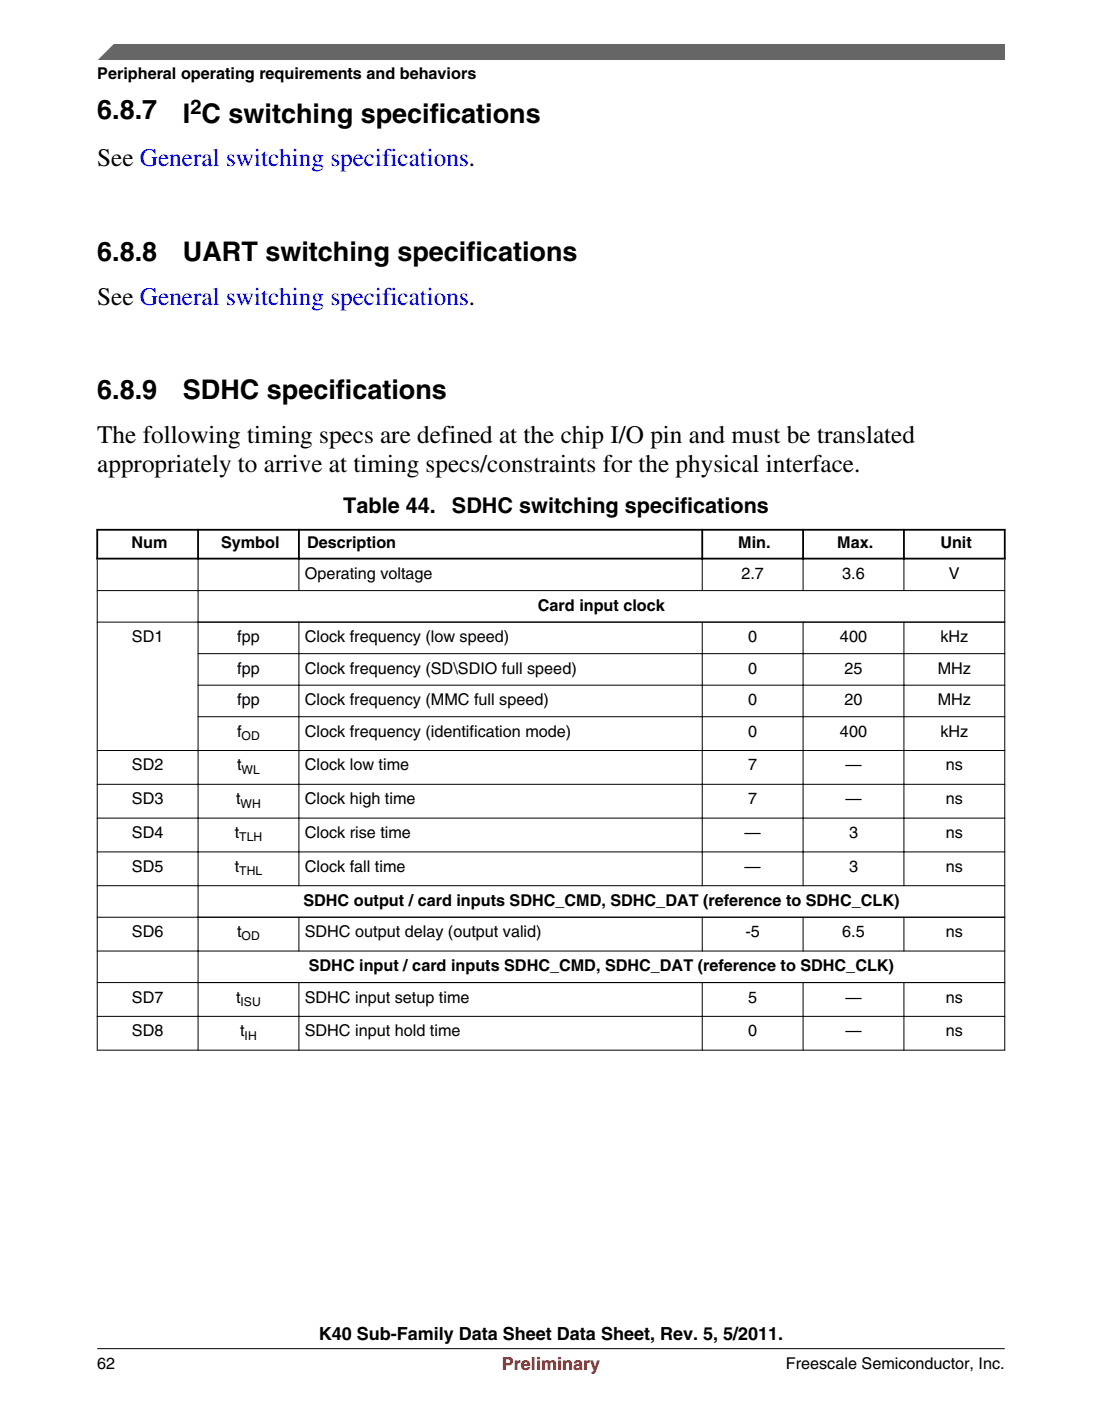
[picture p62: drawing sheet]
<svg xmlns="http://www.w3.org/2000/svg" width="216mm" height="274mm" viewBox="0 0 216 274" stroke-linecap="round" stroke-linejoin="round" font-family="sans-serif">
<defs><g id="words">
<g font-size="5.3">
<text x="19" y="23.2">6.8.7</text>
<text x="35.8" y="24">I C switching specifications</text>
<text x="19.1" y="51.1">6.8.8</text>
<text x="35.8" y="51.1">UART switching specifications</text>
<text x="19.1" y="78.2">6.8.9</text>
<text x="35.8" y="78.2">SDHC specifications</text>
</g>
<g font-size="4.9">
<text x="19" y="32.6">See General switching specifications.</text>
<text x="19.1" y="59.7">See General switching specifications.</text>
<text x="19" y="86.8">The following timing specs are defined at the chip I/O pin and must be translated</text>
<text x="19" y="92.4">appropriately to arrive at timing specs/constraints for the physical interface.</text>
</g>
<g font-size="4.2">
<text x="67.3" y="100.4">Table 44.</text>
<text x="88.5" y="100.4">SDHC switching specifications</text>
</g>
<text font-size="4" x="37.3" y="22.2">2</text>
<text font-size="3.5" x="62.5" y="262.3">K40 Sub-Family Data Sheet Data Sheet, Rev. 5, 5/2011.</text>
<text font-size="3.5" fill="#f00" x="98.3" y="268.2">Preliminary</text>
<g font-size="3.2">
<text x="19" y="15.5">Peripheral operating requirements and behaviors</text>
<text x="25.8" y="107.4">Num</text>
<text x="43.3" y="107.4">Symbol</text>
<text x="60.1" y="107.4">Description</text>
<text x="144.6" y="107.4">Min.</text>
<text x="164" y="107.4">Max.</text>
<text x="184.2" y="107.4">Unit</text>
<text x="59.7" y="113.4">Operating voltage</text>
<text x="145.3" y="113.4">2.7</text>
<text x="165" y="113.4">3.6</text>
<text x="185.9" y="113.4">V</text>
<text x="105.4" y="119.6">Card input clock</text>
<text x="25.8" y="125.7">SD1</text>
<text x="46.5" y="125.7">fpp</text>
<text x="59.7" y="125.7">Clock frequency (low speed)</text>
<text x="146.6" y="125.7">0</text>
<text x="164.6" y="125.7">400</text>
<text x="184.2" y="125.7">kHz</text>
<text x="46.5" y="131.9">fpp</text>
<text x="59.7" y="131.9">Clock frequency (SD\SDIO full speed)</text>
<text x="146.6" y="131.9">0</text>
<text x="165.5" y="131.9">25</text>
<text x="183.7" y="131.9">MHz</text>
<text x="46.5" y="138.1">fpp</text>
<text x="59.7" y="138.1">Clock frequency (MMC full speed)</text>
<text x="146.6" y="138.1">0</text>
<text x="165.5" y="138.1">20</text>
<text x="183.7" y="138.1">MHz</text>
<text x="46.5" y="144.2">f</text>
<text x="59.7" y="144.2">Clock frequency (identification mode)</text>
<text x="146.6" y="144.2">0</text>
<text x="164.6" y="144.2">400</text>
<text x="184.2" y="144.2">kHz</text>
<text x="25.8" y="150.9">SD2</text>
<text x="46.5" y="150.9">t</text>
<text x="59.7" y="150.9">Clock low time</text>
<text x="146.6" y="150.9">7</text>
<text x="165.6" y="150.9">—</text>
<text x="185.3" y="150.9">ns</text>
<text x="25.8" y="157.5">SD3</text>
<text x="46.3" y="157.5">t</text>
<text x="59.7" y="157.5">Clock high time</text>
<text x="146.6" y="157.5">7</text>
<text x="165.6" y="157.5">—</text>
<text x="185.3" y="157.5">ns</text>
<text x="25.8" y="164.1">SD4</text>
<text x="46" y="164.1">t</text>
<text x="59.7" y="164.1">Clock rise time</text>
<text x="145.9" y="164.1">—</text>
<text x="166.3" y="164.1">3</text>
<text x="185.3" y="164.1">ns</text>
<text x="25.8" y="170.7">SD5</text>
<text x="46" y="170.7">t</text>
<text x="59.7" y="170.7">Clock fall time</text>
<text x="145.9" y="170.7">—</text>
<text x="166.3" y="170.7">3</text>
<text x="185.3" y="170.7">ns</text>
<text x="59.4" y="177.3">SDHC output / card inputs SDHC_CMD, SDHC_DAT (reference to SDHC_CLK)</text>
<text x="25.8" y="183.5">SD6</text>
<text x="46.5" y="183.5">t</text>
<text x="59.7" y="183.5">SDHC output delay (output valid)</text>
<text x="146.1" y="183.5">-5</text>
<text x="165" y="183.5">6.5</text>
<text x="185.3" y="183.5">ns</text>
<text x="60.5" y="190.1">SDHC input / card inputs SDHC_CMD, SDHC_DAT (reference to SDHC_CLK)</text>
<text x="25.8" y="196.3">SD7</text>
<text x="46.3" y="196.3">t</text>
<text x="59.7" y="196.3">SDHC input setup time</text>
<text x="146.6" y="196.3">5</text>
<text x="165.6" y="196.3">—</text>
<text x="185.3" y="196.3">ns</text>
<text x="25.8" y="202.9">SD8</text>
<text x="47.1" y="202.9">t</text>
<text x="59.7" y="202.9">SDHC input hold time</text>
<text x="146.6" y="202.9">0</text>
<text x="165.6" y="202.9">—</text>
<text x="185.3" y="202.9">ns</text>
<text x="19.1" y="268">62</text>
<text x="154" y="268">Freescale Semiconductor, Inc.</text>
</g>
<g font-size="2.4">
<text x="47.3" y="144.9">OD</text>
<text x="47.3" y="151.5">WL</text>
<text x="47.1" y="158.1">WH</text>
<text x="46.9" y="164.7">TLH</text>
<text x="46.9" y="171.4">THL</text>
<text x="47.3" y="184.1">OD</text>
<text x="47.1" y="196.9">ISU</text>
<text x="47.9" y="203.6">IH</text>
</g>
</g></defs>
<path d="M18.9 109.4h178.1M18.9 103.7h178.1M19 103.6v6M38.8 103.6v6M58.6 103.6v6M137.6 103.6v6M157.3 103.6v6M177.1 103.6v6M196.8 103.6v6" fill="none" stroke="#000" stroke-width=".35"/>
<g fill="none" stroke="#000" stroke-width=".2">
<path d="M19 115.6h177.9M19 109.5v96.2M38.8 109.2v96.5M58.6 109.2v6.5M137.6 109.2v6.5M157.3 109.2v6.5M177.1 109.2v6.5M196.8 109.5v96.2M19 121.8h177.9M38.7 128h158.2M38.7 134.2h158.2M58.6 121.7v51.8"/>
<path d="M137.6 121.7v51.8M157.3 121.7v51.8M177.1 121.7v51.8M19 147h177.9M19 153.6h177.9M38.7 140.3h158.2M19 160.2h177.9M19 166.8h177.9M19 173.4h177.9M19 179.6h177.9M58.6 179.5v6.8M137.6 179.5v6.8"/>
<path d="M157.3 179.5v6.8M177.1 179.5v6.8M19 186.2h177.9M19 192.4h177.9M19 199h177.9M58.6 192.3v13.4M137.6 192.3v13.4M157.3 192.3v13.4M177.1 192.3v13.4M19 205.6h177.9"/>
</g>
<path d="M19 11.7l5.7-3.1 172.2 .1v3z" fill="#666"/>
<path d="M22.5 8.6l-3.1 3.1" fill="none" stroke="#666" stroke-width=".28"/>
<path d="M19 264.1h177.8" fill="none" stroke="#000" stroke-width=".2"/>
<use href="#words"/>
</svg>
